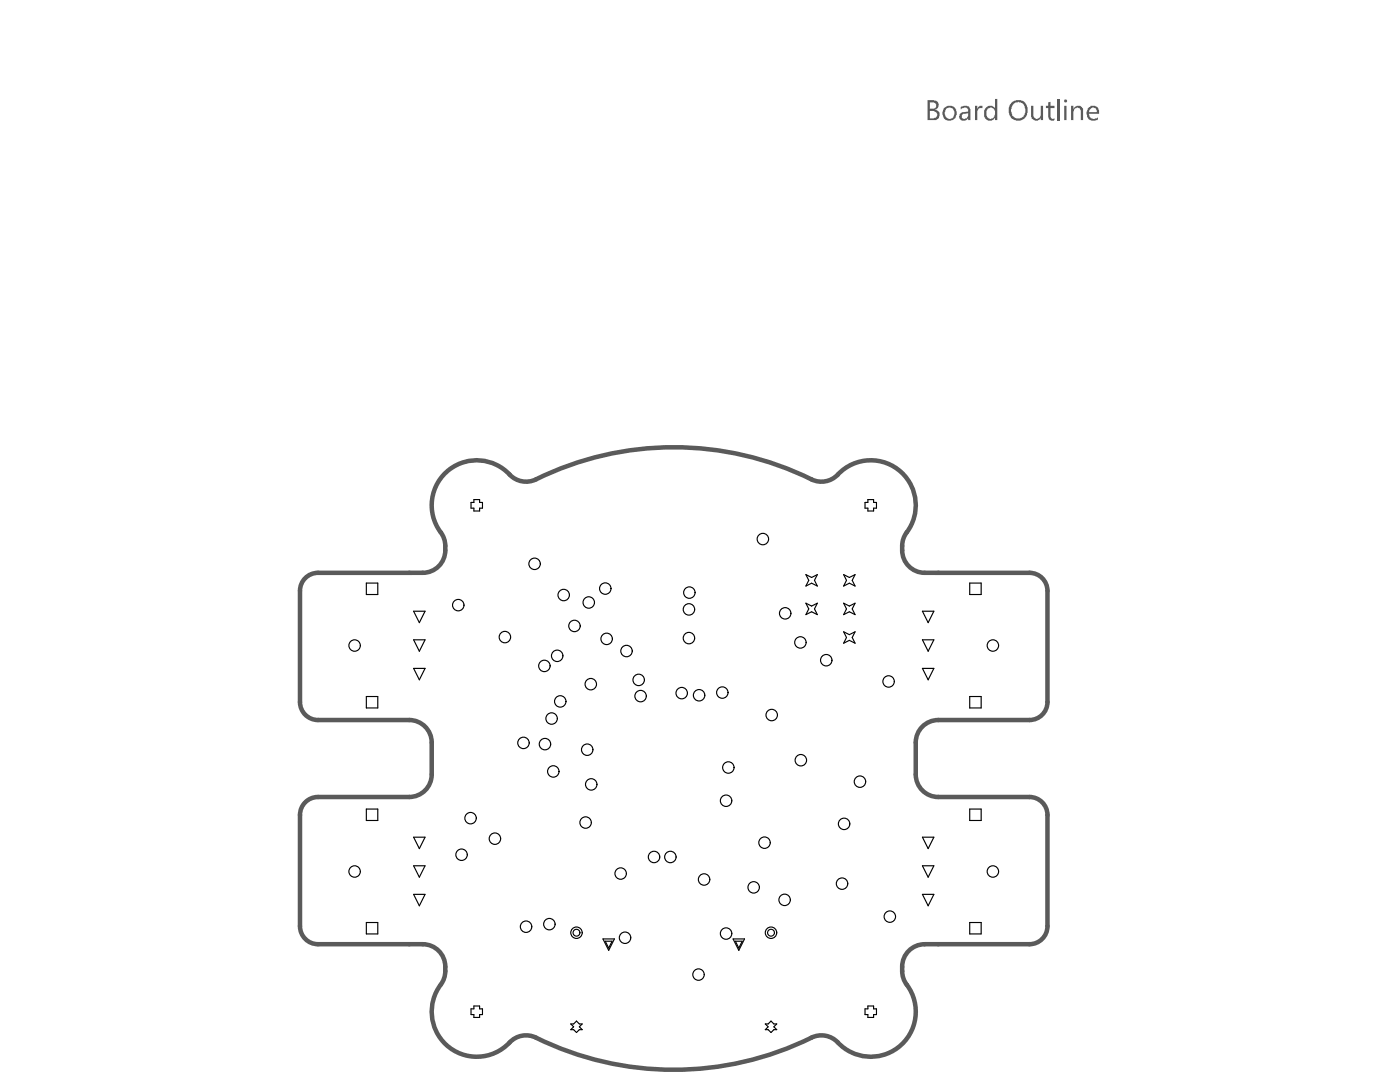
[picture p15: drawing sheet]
<svg xmlns="http://www.w3.org/2000/svg" width="279mm" height="216mm" viewBox="0 0 279 216" stroke-linecap="round" stroke-linejoin="round" font-family="sans-serif">
<g fill="none" stroke="#5a5a5a" stroke-width=".9">
<path d="M59.9 117.9v22.2M84.4 114.3h-20.9M88.9 108.9v.9M180 108.9v.9M184.5 114.3h20.9M209 117.9v22.2M63.5 159h18.2M63.5 143.7h18.2M86.2 148.2v6.3M182.8 148.2v6.3M187.3 159h18.1M187.3 143.7h18.1"/>
<path d="M59.9 162.6v22.2M209 162.6v22.2M63.5 188.4h20.9M88.9 192.9v.9M180 192.9v.9M205.4 188.4h-20.9"/>
</g>
<g fill="#5a5a5a">
<path d="M194.6 21.1h.4v.7l.5-.7h.6v.5h-.1a.77 .77 0 0 0-1 .7v1.7h-.4z"/>
<path d="M205.8 21.1h.4v1.7a.73 .73 0 0 0 .5 .8 .73 .73 0 0 0 .9-.3l.1-.2v-2h.5v2.9h-.5v-.4h-.1a1.01 1.01 0 0 1-1.3 .4 1.01 1.01 0 0 1-.5-1.2z"/>
<path d="M209.2 20.4l.4-.1v.8h.8v.5h-.8v1.6a.46 .46 0 0 0 .2 .4 .46 .46 0 0 0 .5 0h.1v.4l-.2 .1a.8 .8 0 0 1-1-.8v-1.7h-.5v-.5h.5z"/>
<path d="M211 19.7h.5v4.3h-.5z"/>
<path d="M213.8 21.1h.4v.6l.1-.1a.99 .99 0 0 1 1.2-.4 .99 .99 0 0 1 .7 1.1v1.7h-.5v-1.6a.69 .69 0 0 0-.3-.8 .69 .69 0 0 0-.8 .1l-.4 .6v1.7h-.4z"/>
<path d="M185.6 20.4v1.3h.5a.64 .64 0 0 0 .7-.7 .64 .64 0 0 0-.8-.6zM185.6 22.1v1.5h.7a.74 .74 0 0 0 .8-.7 .74 .74 0 0 0-.8-.8zM185.1 20h1.3l.1 .1a.79 .79 0 0 1 .8 .7l.1 .1-.1 .2a.59 .59 0 0 1-.6 .7l-.1 .1a1.06 1.06 0 0 1 .9 .9 1.06 1.06 0 0 1-.7 1.2h-1.7z"/>
<path d="M188.8 21.8v.1a1.16 1.16 0 0 0 .9 1.8 1.17 1.17 0 0 0 .8-1.3 1.17 1.17 0 0 0-1.2-.9zM188.3 21.7a1.47 1.47 0 0 1 2-.3 1.47 1.47 0 0 1 .4 2 1.41 1.41 0 0 1-1.6 .6 1.41 1.41 0 0 1-1-1.4z"/>
<path d="M192 22.9a.56 .56 0 0 0 .3 .8 .56 .56 0 0 0 .7-.3l.2-.2v-.6l-1 .1zM191.7 21.3l.5-.1a.97 .97 0 0 1 1 0 .97 .97 0 0 1 .5 .9v1.9h-.5v-.4a.96 .96 0 0 1-1.1 .5 .96 .96 0 0 1-.7-.9h.1a.79 .79 0 0 1 .9-.8l.8-.1v-.2a.63 .63 0 0 0-.8-.6l-.7 .3z"/>
<path d="M196.6 21.6a1.26 1.26 0 0 1 2 0v-1.9h.4v4.3h-.4v-.5a1.19 1.19 0 0 1-1.5 .5 1.19 1.19 0 0 1-.7-1.4v-.6zM197.1 21.7a1.55 1.55 0 0 0 .2 1.9 .82 .82 0 0 0 1.2-.5l.1-.8a.94 .94 0 0 0-1.5-.6z"/>
<path d="M202.1 20.9v.1a1.68 1.68 0 0 0 .4 2.4 1.37 1.37 0 0 0 1.8-.2 1.85 1.85 0 0 0-.6-2.8 1.68 1.68 0 0 0-1.6 .5zM201.8 20.5a1.93 1.93 0 0 1 2.4-.3 1.93 1.93 0 0 1 .8 2.4 .92 .92 0 0 1-.5 .9 1.83 1.83 0 0 1-2.8-.2 2.55 2.55 0 0 1 .1-2.8z"/>
<path d="M212.4 20.2a.32 .32 0 0 1 .6 0 .32 .32 0 0 1-.6 0zM212.4 21.1h.4v2.9h-.4z"/>
<path d="M217.4 21.9l-.1 .5h1.6a.74 .74 0 0 0-.4-.8 .74 .74 0 0 0-.9 .1zM217.1 21.7a1.31 1.31 0 0 1 2.1 0l.1 1h-2v.1a1.06 1.06 0 0 0 .7 .9 1.06 1.06 0 0 0 1.1-.3v.5a1.41 1.41 0 0 1-2.1-.7l-.2-.9h.2z"/>
</g>
<g fill="none" stroke="#5a5a5a" stroke-width=".9">
<path d="M63.5 114.3a3.6 3.6 0 0 0-3.6 3.6M88.9 108.9l-.1-.9-.3-.9a10 10 0 0 1-2.3-7.5 9.1 9.1 0 0 1 6.6-7.5 9.1 9.1 0 0 1 9.4 3.1 4.5 4.5 0 0 0 4.8 .5 62.5 62.5 0 0 1 55.6 .2 4.5 4.5 0 0 0 4.6-1.2 9 9 0 0 1 12.5-.6 9 9 0 0 1 1 12.5l-.5 1.4-.2 .9M88.9 109.8a4.5 4.5 0 0 1-4.5 4.5M180 109.8a4.5 4.5 0 0 0 4.5 4.5M205.4 114.3a3.6 3.6 0 0 1 3.6 3.6M59.9 140.1a3.6 3.6 0 0 0 3.6 3.6M63.5 159a3.6 3.6 0 0 0-3.6 3.6M81.7 143.7a4.5 4.5 0 0 1 4.5 4.5M86.2 154.5a4.5 4.5 0 0 1-4.5 4.5M182.8 154.5a4.5 4.5 0 0 0 4.4 4.5M187.2 143.7a4.5 4.5 0 0 0-4.4 4.5M205.4 159a3.6 3.6 0 0 1 3.6 3.6"/>
<path d="M209 140.1a3.6 3.6 0 0 1-3.6 3.6M59.9 184.8a3.6 3.6 0 0 0 3.6 3.6M84.4 188.4a4.5 4.5 0 0 1 4.5 4.5M88.9 193.8l-.1 .9-.3 .9a10 10 0 0 0-2.2 8.1 9.1 9.1 0 0 0 6.8 6.9 9.1 9.1 0 0 0 9.1-3.1 4.5 4.5 0 0 1 4.8-.4 62.5 62.5 0 0 0 55.6-.3 4.5 4.5 0 0 1 4.6 1.2 9 9 0 0 0 12.6 .6 9 9 0 0 0 .9-12.5l-.5-1.4-.2-.9M184.5 188.4a4.5 4.5 0 0 0-4.5 4.5M209 184.8a3.6 3.6 0 0 1-3.6 3.6"/>
</g>
<g fill="none" stroke="#000" stroke-width=".23">
<path d="M73.1 116.3h2.3v2.3h-2.3zM94 100.3h.6v-.6h1.1v.6h.6v1.1h-.6v.6h-1.1v-.6h-.6zM160.8 114.7l1.2 .5 1.1-.5-.6 1.1 .6 1.1-1.1-.5-1.2 .5 .6-1.1zM168.4 114.7l1.1 .5 1.1-.5-.5 1.1 .5 1.1-1.1-.5-1.1 .5 .5-1.1zM172.6 100.3h.6v-.6h1.1v.6h.6v1.1h-.6v.6h-1.1v-.6h-.6zM193.5 116.3h2.3v2.3h-2.3zM73.1 139h2.3v2.3h-2.3zM82.5 122h2.3l-1.1 2.2zM82.5 127.7h2.3l-1.1 2.2zM82.5 133.4h2.3l-1.1 2.3zM160.8 120.4l1.2 .5 1.1-.5-.6 1.1 .6 1.1-1.1-.5-1.2 .5 .6-1.1zM168.4 126.1l1.1 .5 1.1-.5-.5 1.1 .5 1.1-1.1-.5-1.1 .5 .5-1.1z"/>
<path d="M168.4 120.4l1.1 .5 1.1-.5-.5 1.1 .5 1.1-1.1-.5-1.1 .5 .5-1.1zM184.1 122h2.3l-1.2 2.2zM184.1 127.7h2.3l-1.2 2.2zM184.1 133.4h2.3l-1.2 2.3zM193.5 139h2.3v2.3h-2.3zM73.1 161.4h2.3v2.3h-2.3zM82.5 178.5h2.3l-1.1 2.2zM82.5 172.8h2.3l-1.1 2.2zM82.5 167.1h2.3l-1.1 2.2zM184.1 178.5h2.3l-1.2 2.2zM184.1 172.8h2.3l-1.2 2.2zM184.1 167.1h2.3l-1.2 2.2z"/>
<path d="M193.5 161.4h2.3v2.3h-2.3zM73.1 184.1h2.3v2.3h-2.3zM120.3 187.4h2.3l-1.1 2.2zM120.8 187.8h1.4l-.7 1.4zM146.3 187.4h2.3l-1.2 2.2zM146.8 187.8h1.3l-.7 1.4zM193.5 184.1h2.3v2.3h-2.3zM94 201.3h.6v-.6h1.1v.6h.6v1.1h-.6v.6h-1.1v-.6h-.6zM113.9 204.3h.6l.6-.6 .5 .6h.6l-.6 .6 .6 .6h-.6l-.5 .5-.6-.5h-.6l.6-.6zM152.7 204.3h.6l.6-.6 .5 .6h.6l-.6 .6 .6 .6h-.6l-.5 .5-.6-.5h-.6l.6-.6zM172.6 201.3h.6v-.6h1.1v.6h.6v1.1h-.6v.6h-1.1v-.6h-.6z"/>
<circle cx="106.7" cy="112.5" r="1.14"/>
<circle cx="112.5" cy="118.7" r="1.14"/>
<circle cx="120.8" cy="117.4" r="1.14"/>
<circle cx="137.6" cy="118.2" r="1.14"/>
<circle cx="152.2" cy="107.6" r="1.14"/>
<circle cx="70.8" cy="128.8" r="1.14"/>
<circle cx="91.5" cy="120.7" r="1.14"/>
<circle cx="100.8" cy="127.1" r="1.14"/>
<circle cx="108.6" cy="132.9" r="1.14"/>
<circle cx="111.2" cy="130.9" r="1.14"/>
<circle cx="111.8" cy="140" r="1.14"/>
<circle cx="114.6" cy="124.9" r="1.14"/>
<circle cx="117.5" cy="120.2" r="1.14"/>
<circle cx="117.9" cy="136.5" r="1.14"/>
<circle cx="121.1" cy="127.5" r="1.14"/>
<circle cx="125" cy="129.9" r="1.14"/>
<circle cx="127.5" cy="135.7" r="1.14"/>
<circle cx="127.8" cy="138.9" r="1.14"/>
<circle cx="136" cy="138.3" r="1.14"/>
<circle cx="137.5" cy="121.6" r="1.14"/>
<circle cx="137.5" cy="127.3" r="1.14"/>
<circle cx="139.5" cy="138.7" r="1.14"/>
<circle cx="144.2" cy="138.2" r="1.14"/>
<circle cx="156.7" cy="122.4" r="1.14"/>
<circle cx="159.7" cy="128.2" r="1.14"/>
<circle cx="164.9" cy="131.7" r="1.14"/>
<circle cx="177.3" cy="136" r="1.14"/>
<circle cx="198.2" cy="128.8" r="1.14"/>
<circle cx="104.5" cy="148.2" r="1.14"/>
<circle cx="108.8" cy="148.5" r="1.14"/>
<circle cx="110.1" cy="143.4" r="1.14"/>
<circle cx="110.4" cy="153.9" r="1.14"/>
<circle cx="117.2" cy="149.6" r="1.14"/>
<circle cx="118" cy="156.5" r="1.14"/>
<circle cx="144.9" cy="159.8" r="1.14"/>
<circle cx="145.4" cy="153.1" r="1.14"/>
<circle cx="154" cy="142.7" r="1.14"/>
<circle cx="159.8" cy="151.7" r="1.14"/>
<circle cx="171.6" cy="156" r="1.14"/>
<circle cx="70.8" cy="173.9" r="1.14"/>
<circle cx="92.1" cy="170.6" r="1.14"/>
<circle cx="93.9" cy="163.3" r="1.14"/>
<circle cx="98.8" cy="167.3" r="1.14"/>
<circle cx="116.9" cy="164.1" r="1.14"/>
<circle cx="123.9" cy="174.3" r="1.14"/>
<circle cx="130.5" cy="171" r="1.14"/>
<circle cx="133.8" cy="171" r="1.14"/>
<circle cx="140.5" cy="175.5" r="1.14"/>
<circle cx="150.4" cy="177.1" r="1.14"/>
<circle cx="152.6" cy="168.1" r="1.14"/>
<circle cx="156.6" cy="179.6" r="1.14"/>
<circle cx="168" cy="176.3" r="1.14"/>
<circle cx="168.5" cy="164.4" r="1.14"/>
<circle cx="198.2" cy="173.9" r="1.14"/>
<circle cx="105" cy="184.9" r="1.14"/>
<circle cx="109.6" cy="184.4" r="1.14"/>
<circle cx="115.1" cy="186.1" r=".68"/>
<circle cx="115.1" cy="186.1" r="1.14"/>
<circle cx="124.7" cy="187.1" r="1.14"/>
<circle cx="139.4" cy="194.5" r="1.14"/>
<circle cx="144.9" cy="186.3" r="1.14"/>
<circle cx="153.9" cy="186.1" r=".68"/>
<circle cx="153.9" cy="186.1" r="1.14"/>
<circle cx="177.6" cy="182.9" r="1.14"/>
</g>
</svg>
